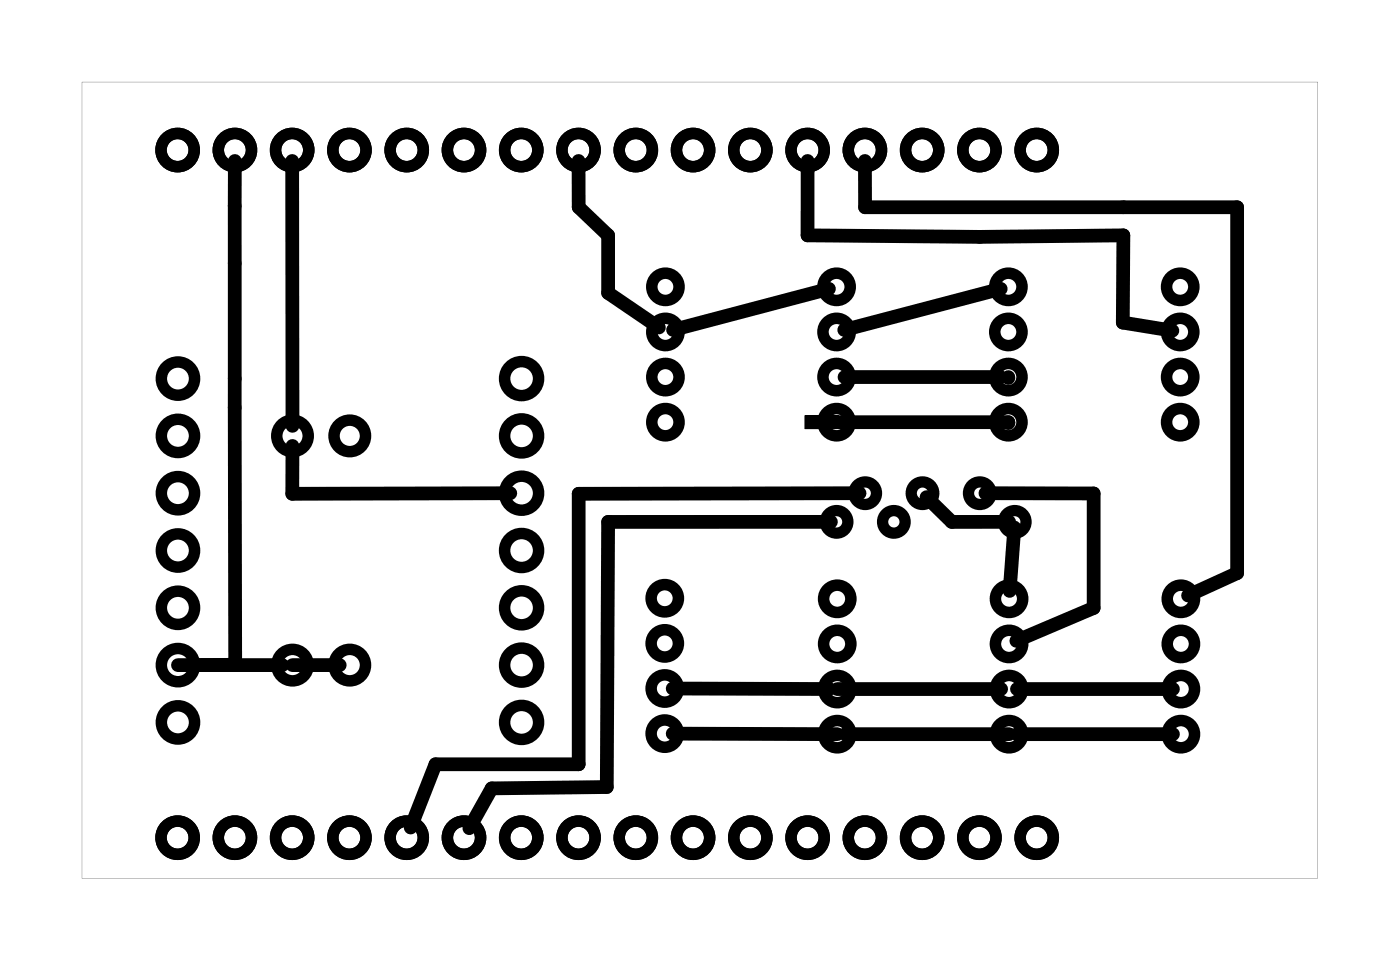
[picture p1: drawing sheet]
<svg xmlns="http://www.w3.org/2000/svg" width="62mm" height="43mm" viewBox="0 0 62 43" stroke-linecap="round" stroke-linejoin="round" font-family="sans-serif">
<path d="M3.6 3.6v35.3h54.8v-35.3zM3.6 3.6h54.8v35.3h-54.8z" fill="#000"/>
<g fill="none" stroke="#000" stroke-width=".5">
<circle cx="37.1" cy="23.1" r=".5"/>
<circle cx="38.4" cy="21.9" r=".5"/>
<circle cx="39.6" cy="23.1" r=".5"/>
<circle cx="40.9" cy="21.9" r=".5"/>
<circle cx="43.5" cy="21.9" r=".5"/>
<circle cx="45" cy="23.1" r=".5"/>
</g>
<g fill="none" stroke="#000" stroke-width=".51">
<circle cx="7.9" cy="6.7" r=".74"/>
<circle cx="7.9" cy="16.8" r=".74"/>
<circle cx="7.9" cy="19.3" r=".74"/>
<circle cx="10.4" cy="6.7" r=".74"/>
<circle cx="13" cy="6.7" r=".74"/>
<circle cx="13" cy="19.3" r=".7"/>
<circle cx="15.5" cy="6.7" r=".74"/>
<circle cx="15.5" cy="19.3" r=".7"/>
<circle cx="18" cy="6.7" r=".74"/>
<circle cx="20.6" cy="6.7" r=".74"/>
<circle cx="23.1" cy="6.7" r=".74"/>
<circle cx="23.1" cy="19.3" r=".75"/>
<circle cx="23.1" cy="16.8" r=".75"/>
<circle cx="25.7" cy="6.7" r=".74"/>
<circle cx="28.2" cy="6.7" r=".74"/>
<circle cx="29.5" cy="16.7" r=".61"/>
<circle cx="29.5" cy="14.7" r=".61"/>
<circle cx="29.5" cy="18.7" r=".61"/>
<circle cx="29.5" cy="12.7" r=".61"/>
<circle cx="30.7" cy="6.7" r=".74"/>
<circle cx="33.3" cy="6.7" r=".74"/>
<circle cx="35.8" cy="6.7" r=".74"/>
<circle cx="37.1" cy="16.7" r=".61"/>
<circle cx="37.1" cy="14.7" r=".61"/>
<circle cx="37.1" cy="18.7" r=".61"/>
<circle cx="37.1" cy="12.7" r=".61"/>
<circle cx="38.4" cy="6.7" r=".74"/>
<circle cx="40.9" cy="6.7" r=".74"/>
<circle cx="43.4" cy="6.7" r=".74"/>
<circle cx="44.7" cy="16.7" r=".61"/>
<circle cx="44.7" cy="14.7" r=".61"/>
<circle cx="44.7" cy="18.7" r=".61"/>
<circle cx="44.7" cy="12.7" r=".61"/>
<circle cx="46" cy="6.7" r=".74"/>
<circle cx="52.3" cy="16.7" r=".61"/>
<circle cx="52.3" cy="14.7" r=".61"/>
<circle cx="52.3" cy="18.7" r=".61"/>
<circle cx="52.3" cy="12.7" r=".61"/>
<circle cx="7.9" cy="37.1" r=".74"/>
<circle cx="7.9" cy="32" r=".74"/>
<circle cx="7.9" cy="26.9" r=".74"/>
<circle cx="7.9" cy="29.5" r=".74"/>
<circle cx="7.9" cy="24.4" r=".74"/>
<circle cx="7.9" cy="21.9" r=".74"/>
<circle cx="10.4" cy="37.1" r=".74"/>
<circle cx="13" cy="37.1" r=".74"/>
<circle cx="13" cy="29.5" r=".7"/>
<circle cx="15.5" cy="37.1" r=".74"/>
<circle cx="15.5" cy="29.5" r=".7"/>
<circle cx="18" cy="37.1" r=".74"/>
<circle cx="20.6" cy="37.1" r=".74"/>
<circle cx="23.1" cy="37.1" r=".74"/>
<circle cx="23.1" cy="32" r=".75"/>
<circle cx="23.1" cy="29.5" r=".75"/>
<circle cx="23.1" cy="26.9" r=".75"/>
<circle cx="23.1" cy="24.4" r=".75"/>
<circle cx="23.1" cy="21.9" r=".75"/>
<circle cx="25.7" cy="37.1" r=".74"/>
<circle cx="28.2" cy="37.1" r=".74"/>
<circle cx="29.5" cy="30.5" r=".61"/>
<circle cx="29.5" cy="28.5" r=".61"/>
<circle cx="29.5" cy="32.5" r=".61"/>
<circle cx="29.5" cy="26.5" r=".61"/>
<circle cx="30.7" cy="37.1" r=".74"/>
<circle cx="33.3" cy="37.1" r=".74"/>
<circle cx="35.8" cy="37.1" r=".74"/>
<circle cx="37.1" cy="30.5" r=".61"/>
<circle cx="37.1" cy="28.5" r=".61"/>
<circle cx="37.1" cy="32.5" r=".61"/>
<circle cx="37.1" cy="26.5" r=".61"/>
<circle cx="38.4" cy="37.1" r=".74"/>
<circle cx="40.9" cy="37.1" r=".74"/>
<circle cx="43.4" cy="37.1" r=".74"/>
<circle cx="44.8" cy="30.5" r=".61"/>
<circle cx="44.8" cy="28.5" r=".61"/>
<circle cx="44.8" cy="32.5" r=".61"/>
<circle cx="44.8" cy="26.5" r=".61"/>
<circle cx="46" cy="37.1" r=".74"/>
<circle cx="52.4" cy="30.5" r=".61"/>
<circle cx="52.4" cy="28.5" r=".61"/>
<circle cx="52.4" cy="32.5" r=".61"/>
<circle cx="52.4" cy="26.5" r=".61"/>
</g>
<g fill="none" stroke="#000" stroke-width=".61">
<path d="M10.4 7.1v22.4h-2M13 7.1v11.8M13 19.8v2.1h9.6M25.7 7.1v2.1l1.3 1.2v2.6l2.2 1.5M35.8 7.1v3.3l7.6 .1 6.4-.1v3.9l2.2 .4M36.8 12.8l-7 1.8M37.1 18.7h-1.4l9 .1M37.5 16.7h6.9M38.4 7.1v2.1h16.5v16.2l-2.2 1M44.4 12.8l-7 1.8M44.7 16.7v.1M7.9 29.5h4.6"/>
<path d="M13 29.5h2.1M29.8 30.5h7M29.8 32.5h7.3M36.9 23.1h-9.9l-.1 11.8h-5.1l-1 1.8M37.1 30.5h7.3M37.5 32.5h7.3M38.1 21.9h-12.4v12h-6.4l-1.1 2.8M41.1 22l1.1 1.1h2.6M43.7 21.9h4.8v5l-3.4 1.5M45 23.4l-.2 2.8M45.1 30.5h6.9M45.1 32.5h6.9"/>
</g>
</svg>
